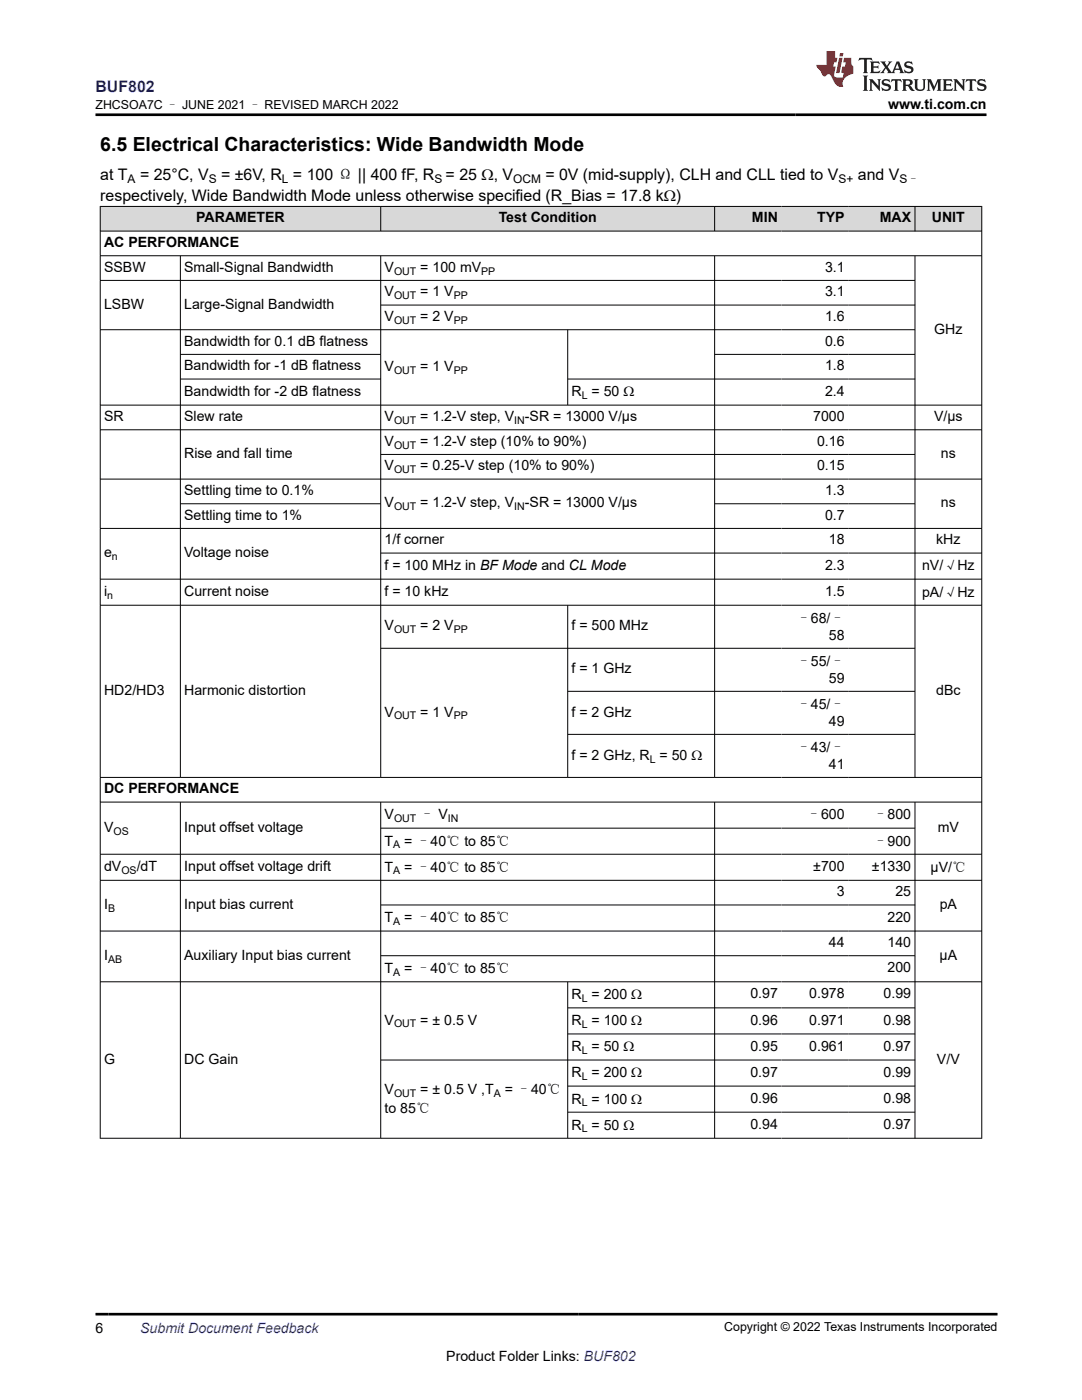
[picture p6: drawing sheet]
<svg xmlns="http://www.w3.org/2000/svg" width="216mm" height="279mm" viewBox="0 0 216 279" stroke-linecap="round" stroke-linejoin="round" font-family="sans-serif">
<defs><g id="words">
<text font-size="3.9" x="20" y="30.1">6.5 Electrical Characteristics: Wide Bandwidth Mode</text>
<text font-size="3.2" fill="#00f" x="19" y="18.3">BUF802</text>
<g font-size="3.2">
<text x="20" y="35.9">at T</text>
<text x="27.9" y="35.9">= 25°C, V</text>
<text x="44.1" y="35.9">= ±6V, R = 100 Ω || 400 fF, R</text>
<text x="88.9" y="35.9">= 25 Ω, V</text>
<text x="108.8" y="35.9">= 0V (mid-supply), CLH and CLL tied to V</text>
<text x="171.2" y="35.9">and V</text>
<text x="20" y="40.1">respectively, Wide Bandwidth Mode unless otherwise specified (R_Bias = 17.8 kΩ)</text>
</g>
<g font-size="2.8">
<text x="177.2" y="21.7">www.ti.com.cn</text>
<text x="39.2" y="44.4">PARAMETER</text>
<text x="99.5" y="44.4">Test Condition</text>
<text x="150" y="44.4">MIN</text>
<text x="163.1" y="44.4">TYP</text>
<text x="175.5" y="44.4">MAX</text>
<text x="185.9" y="44.4">UNIT</text>
<text x="20.8" y="49.3">AC PERFORMANCE</text>
<text x="20.8" y="54.2">SSBW</text>
<text x="36.8" y="54.2">Small-Signal Bandwidth</text>
<text x="76.7" y="54.2">V</text>
<text x="76.7" y="59.2">V</text>
<text x="83.9" y="54.2">= 100 mV</text>
<text x="83.9" y="59.2">= 1 V</text>
<text x="164.6" y="54.2">3.1</text>
<text x="164.6" y="59.2">3.1</text>
<text x="20.8" y="61.6">LSBW</text>
<text x="36.8" y="61.6">Large-Signal Bandwidth</text>
<text x="76.7" y="64.1">V</text>
<text x="83.9" y="64.1">= 2 V</text>
<text x="164.6" y="64.1">1.6</text>
<text x="36.8" y="69">Bandwidth for 0.1 dB flatness</text>
<text x="164.6" y="69">0.6</text>
<text x="186.4" y="66.7">GHz</text>
<text x="36.8" y="73.9">Bandwidth for -1 dB flatness</text>
<text x="76.7" y="74.1">V</text>
<text x="83.9" y="74.1">= 1 V</text>
<text x="164.6" y="73.9">1.8</text>
<text x="36.8" y="79">Bandwidth for -2 dB flatness</text>
<text x="114" y="79.1">R = 50 Ω</text>
<text x="164.6" y="79">2.4</text>
<text x="20.8" y="84">SR</text>
<text x="36.8" y="84">Slew rate</text>
<text x="76.7" y="84">V</text>
<text x="76.7" y="89">V</text>
<text x="83.9" y="84">= 1.2-V step, V</text>
<text x="83.9" y="89">= 1.2-V step (10% to 90%)</text>
<text x="104.7" y="84">-SR = 13000 V/µs</text>
<text x="162.3" y="84">7000</text>
<text x="163" y="89">0.16</text>
<text x="186.4" y="84">V/µs</text>
<text x="36.8" y="91.4">Rise and fall time</text>
<text x="76.7" y="93.9">V</text>
<text x="83.9" y="93.9">= 0.25-V step (10% to 90%)</text>
<text x="163" y="93.9">0.15</text>
<text x="187.7" y="91.4">ns</text>
<text x="36.8" y="98.8">Settling time to 0.1%</text>
<text x="76.7" y="101.3">V</text>
<text x="83.9" y="101.3">= 1.2-V step, V</text>
<text x="104.7" y="101.3">-SR = 13000 V/µs</text>
<text x="164.6" y="98.8">1.3</text>
<text x="187.7" y="101.3">ns</text>
<text x="36.8" y="103.7">Settling time to 1%</text>
<text x="164.6" y="103.7">0.7</text>
<text x="20.8" y="111.3">e</text>
<text x="36.8" y="111.3">Voltage noise</text>
<text x="76.7" y="108.6">1/f corner</text>
<text x="76.7" y="113.7">f = 100 MHz in BF Mode and CL Mode</text>
<text x="164.6" y="113.7">2.3</text>
<text x="165.4" y="108.6">18</text>
<text x="184" y="113.9">nV/√Hz</text>
<text x="186.8" y="108.6">kHz</text>
<text x="20.8" y="118.9">i</text>
<text x="36.8" y="118.9">Current noise</text>
<text x="76.7" y="118.9">f = 10 kHz</text>
<text x="164.6" y="118.9">1.5</text>
<text x="184" y="119.1">pA/√Hz</text>
<text x="76.7" y="125.8">V</text>
<text x="83.9" y="125.8">= 2 V</text>
<text x="114" y="125.8">f = 500 MHz</text>
<text x="159" y="124.3">–68/–</text>
<text x="165.4" y="127.6">58</text>
<text x="114" y="134.4">f = 1 GHz</text>
<text x="159" y="132.9">–55/–</text>
<text x="165.4" y="136.2">59</text>
<text x="20.8" y="138.7">HD2/HD3</text>
<text x="36.8" y="138.7">Harmonic distortion</text>
<text x="76.7" y="143">V</text>
<text x="83.9" y="143">= 1 V</text>
<text x="114" y="143">f = 2 GHz</text>
<text x="159" y="141.4">–45/–</text>
<text x="186.8" y="138.7">dBc</text>
<text x="165.4" y="144.8">49</text>
<text x="114" y="151.7">f = 2 GHz, R = 50 Ω</text>
<text x="159" y="150">–43/–</text>
<text x="165.4" y="153.4">41</text>
<text x="20.8" y="158.3">DC PERFORMANCE</text>
<text x="20.8" y="166">V</text>
<text x="36.8" y="166">Input offset voltage</text>
<text x="76.7" y="163.5">V</text>
<text x="83.9" y="163.5">– V</text>
<text x="161" y="163.5">–600</text>
<text x="174.3" y="163.5">–800</text>
<text x="187.1" y="166">mV</text>
<text x="20.8" y="173.8">dV</text>
<text x="27.3" y="173.8">/dT</text>
<text x="36.8" y="173.8">Input offset voltage drift</text>
<text x="76.7" y="168.8">T</text>
<text x="76.7" y="174">T</text>
<text x="80.7" y="168.8">= –40℃ to 85℃</text>
<text x="80.7" y="174">= –40℃ to 85℃</text>
<text x="162.3" y="173.8">±700</text>
<text x="174" y="173.8">±1330</text>
<text x="174.3" y="168.8">–900</text>
<text x="185.7" y="174">µV/℃</text>
<text x="167" y="178.9">3</text>
<text x="178.7" y="178.9">25</text>
<text x="20.8" y="181.5">I</text>
<text x="36.8" y="181.5">Input bias current</text>
<text x="76.7" y="184.1">T</text>
<text x="80.7" y="184.1">= –40℃ to 85℃</text>
<text x="177.1" y="183.9">220</text>
<text x="187.5" y="181.5">pA</text>
<text x="20.8" y="191.6">I</text>
<text x="36.8" y="191.6">Auxiliary Input bias current</text>
<text x="165.4" y="189">44</text>
<text x="177.1" y="189">140</text>
<text x="187.5" y="191.6">µA</text>
<text x="76.7" y="194.2">T</text>
<text x="80.7" y="194.2">= –40℃ to 85℃</text>
<text x="177.1" y="194.1">200</text>
<text x="114" y="199.4">R = 200 Ω</text>
<text x="149.7" y="199.3">0.97</text>
<text x="161.5" y="199.3">0.978</text>
<text x="176.3" y="199.3">0.99</text>
<text x="76.7" y="204.5">V</text>
<text x="83.9" y="204.5">= ± 0.5 V</text>
<text x="114" y="204.6">R = 100 Ω</text>
<text x="114" y="209.8">R = 50 Ω</text>
<text x="149.7" y="204.5">0.96</text>
<text x="149.7" y="209.7">0.95</text>
<text x="161.5" y="204.5">0.971</text>
<text x="161.5" y="209.7">0.961</text>
<text x="176.3" y="204.5">0.98</text>
<text x="176.3" y="209.7">0.97</text>
<text x="20.8" y="212.3">G</text>
<text x="36.8" y="212.3">DC Gain</text>
<text x="114" y="215">R = 200 Ω</text>
<text x="149.7" y="214.9">0.97</text>
<text x="176.3" y="214.9">0.99</text>
<text x="187" y="212.3">V/V</text>
<text x="76.7" y="218.4">V</text>
<text x="83.9" y="218.4">= ± 0.5 V ,T</text>
<text x="100.7" y="218.4">= –40℃</text>
<text x="114" y="220.2">R = 100 Ω</text>
<text x="149.7" y="220.1">0.96</text>
<text x="176.3" y="220.1">0.98</text>
<text x="76.7" y="222.1">to 85℃</text>
<text x="114" y="225.4">R = 50 Ω</text>
<text x="149.7" y="225.3">0.94</text>
<text x="176.3" y="225.3">0.97</text>
<text x="19" y="266">6</text>
<text x="89" y="271.7">Product Folder Links: BUF802</text>
</g>
<text font-size="2.8" fill="#00f" x="28" y="266">Submit Document Feedback</text>
<g font-size="2.5">
<text x="19" y="21.8">ZHCSOA7C – JUNE 2021 – REVISED MARCH 2022</text>
<text x="144.5" y="265.7">Copyright © 2022 Texas Instruments Incorporated</text>
</g>
<g font-size="2.4">
<text x="25.5" y="36.6">A</text>
<text x="41.7" y="36.6">S</text>
<text x="56.3" y="36.6">L</text>
<text x="86.7" y="36.6">S</text>
<text x="102.4" y="36.6">OCM</text>
<text x="167.3" y="36.6">S+</text>
<text x="179.5" y="36.6">S–</text>
</g>
<g font-size="2.1">
<text x="78.6" y="54.8">OUT</text>
<text x="78.6" y="59.7">OUT</text>
<text x="90.5" y="59.7">PP</text>
<text x="96" y="54.8">PP</text>
<text x="78.6" y="64.6">OUT</text>
<text x="90.5" y="64.6">PP</text>
<text x="78.6" y="74.6">OUT</text>
<text x="90.5" y="74.6">PP</text>
<text x="116.1" y="79.7">L</text>
<text x="78.6" y="84.6">OUT</text>
<text x="78.6" y="89.5">OUT</text>
<text x="102.6" y="84.6">IN</text>
<text x="78.6" y="94.4">OUT</text>
<text x="78.6" y="101.8">OUT</text>
<text x="102.6" y="101.8">IN</text>
<text x="22.3" y="111.8">n</text>
<text x="21.4" y="119.5">n</text>
<text x="78.6" y="126.4">OUT</text>
<text x="90.5" y="126.4">PP</text>
<text x="78.6" y="143.6">OUT</text>
<text x="90.5" y="143.6">PP</text>
<text x="129.7" y="152.3">L</text>
<text x="22.6" y="166.6">OS</text>
<text x="78.6" y="164.1">OUT</text>
<text x="89.4" y="164.1">IN</text>
<text x="78.5" y="169.3">A</text>
<text x="24.2" y="174.4">OS</text>
<text x="78.5" y="174.5">A</text>
<text x="21.6" y="182">B</text>
<text x="78.5" y="184.6">A</text>
<text x="21.6" y="192.2">AB</text>
<text x="78.5" y="194.8">A</text>
<text x="116.1" y="200">L</text>
<text x="78.6" y="205">OUT</text>
<text x="116.1" y="205.2">L</text>
<text x="116.1" y="210.4">L</text>
<text x="116.1" y="215.6">L</text>
<text x="78.6" y="219">OUT</text>
<text x="98.5" y="219">A</text>
<text x="116.1" y="220.8">L</text>
<text x="116.1" y="226">L</text>
</g>
</g></defs>
<g fill="#d8d8d8">
<path d="M20 41.2h175.9v4.9h-175.9z" fill-rule="evenodd"/>
<path d="M20.1 41.3h55.8v4.8h-55.8z" fill-rule="evenodd"/>
<path d="M76 41.3h66.5v4.8h-66.5z" fill-rule="evenodd"/>
<path d="M142.7 41.3h13.2v4.8h-13.2z" fill-rule="evenodd"/>
<path d="M155.9 41.3h13.3v4.8h-13.3z" fill-rule="evenodd"/>
<path d="M169.2 41.3h13.3v4.8h-13.3z" fill-rule="evenodd"/>
<path d="M182.6 41.3h13.2v4.8h-13.2z" fill-rule="evenodd"/>
</g>
<g fill="none" stroke="#000" stroke-width=".2">
<path d="M19.9 41.2h176.1M19.9 46.1h176.1M19.9 51h176.1M19.9 56h162.7M20 41.1v186.1M36 51v104.2M76 41.1v5.1M76 51v104.2M142.6 41.1v5.1M142.6 51v104.2M182.6 41.1v5.1M182.6 51v104.2"/>
<path d="M195.9 41.1v186.1M19.9 65.8h162.7M36 70.7h40M36 75.6h40M76 60.9h106.6M113.3 65.8v15.1M113.3 75.6h69.3M142.6 70.7h40M19.9 80.9h176.1M19.9 85.8h176.1M19.9 95.6h176.1M76 90.7h106.6"/>
<path d="M19.9 105.5h176.1M36 100.5h40M76 110.4h120M142.6 100.5h40M196 115.6h-176.1M19.9 120.8h176.1M76 129.4h106.6M113.3 120.8v34.4M113.3 138h69.3M19.9 155.2h176.1M113.3 146.6h69.3M19.9 160.1h176.1"/>
<path d="M19.9 170.5h176.1M19.9 175.7h176.1M36 160.1v67.1M76 160.1v67.1M76 165.3h106.6M142.6 160.1v67.1M182.6 160.1v67.1M19.9 185.8h176.1M19.9 195.9h176.1M76 180.6h106.6M76 190.7h106.6M113.3 195.9v31.3"/>
<path d="M76 211.6h106.6M113.3 201.1h69.3M113.3 206.3h69.3M113.3 216.8h69.3M19.9 227.2h176.1M113.3 222h69.3"/>
</g>
<path d="M171.5 11.6l-.2 .5 .5-.2h.6v.1v2.2l-.2 .4h1l-.2-.4v-2.2v-.1h.5l.5 .2-.1-.5zM173.6 12.3l.2 .4v1.5l-.2 .4h1.9l.1-.6a1.08 1.08 0 0 1-1.3 .2v-.7h.6l.4 .2v-.7l-.4 .2h-.6v-.5l.2-.2a1 1 0 0 1 1 .3l-.1-.5zM175.7 12.3l.9 1.1-1 1.2h.9l-.2-.2 .5-.8 .4 .8-.2 .2h1.6l-.2-.2 .2-.5h.9l.1 .5-.1 .2h.9l-.2-.3-.8-2h-.5l-.9 2.2-.9-1.1 .9-1.1h-.8l.2 .2-.4 .6-.4-.6 .2-.2zM179 12.7l.4 1h-.7zM180.7 12.4a.65 .65 0 0 0-.2 .7 .65 .65 0 0 0 .6 .5l.6 .1 .1 .3a.79 .79 0 0 1-.7 .4 .79 .79 0 0 1-.7-.5l.1 .7 .2-.1a.93 .93 0 0 0 1.1 .1 .93 .93 0 0 0 .4-1 1.46 1.46 0 0 0-1.2-.6l-.1-.3a1.09 1.09 0 0 1 1.2 .2l-.2-.6-.1 .1-.5-.2zM172.2 15.1l.2 .4v2.2l-.2 .4h1l-.2-.4v-2.2l.2-.4zM173.4 15.8l.2 .4v1.5l-.2 .4h.8l-.3-.4 .1-1.3 1.6 1.8v-2l.2-.4h-.7l.1 .2 .1 1.1-1.2-1.3zM176.2 15.9a.65 .65 0 0 0-.2 .8 .65 .65 0 0 0 .6 .4l.6 .2 .1 .2a.79 .79 0 0 1-.7 .4 .79 .79 0 0 1-.7-.5l.1 .7 .2-.1a.93 .93 0 0 0 1.1 .1 .93 .93 0 0 0 .4-.9 1.46 1.46 0 0 0-1.2-.6l-.1-.4a1.09 1.09 0 0 1 1.2 .2l-.1-.6-.2 .1-.5-.1zM177.9 15.8l-.1 .6a.63 .63 0 0 1 .8-.3v1.6l-.3 .4h1l-.2-.4v-1.6a.66 .66 0 0 1 .8 .3l-.1-.6zM180 15.8l.2 .4v1.5l-.2 .4h1l-.2-.2-.1-.7h.5l.1 .2a.79 .79 0 0 0 1.2 .6l-1-.9a.61 .61 0 0 0 .6-.6 .61 .61 0 0 0-.5-.7zM180.8 16.1h.1a.47 .47 0 0 1 .5 .1 .47 .47 0 0 1 .1 .5l-.1 .1-.7 .1zM182.3 15.8l.2 .2a2.27 2.27 0 0 0 .4 2 1.04 1.04 0 0 0 1.7-.7v-1.3l.2-.2h-.8l.2 .4v1.1a.6 .6 0 0 1-.6 .6 .6 .6 0 0 1-.6-.6v-1.1l.3-.4zM184.9 15.8l.2 .4v1.5l-.2 .4h.8l-.3-.4v-1.4l.9 1.9 .9-1.9v1.4l-.3 .4h1l-.2-.4v-1.5l.2-.4h-.8l-.7 1.5-.6-1.5zM188.1 15.8l.2 .4v1.5l-.2 .4h1.9l.1-.6a1.09 1.09 0 0 1-1.3 .2v-.7h.6l.4 .2v-.6l-.4 .2h-.6v-.6l.2-.1a1.01 1.01 0 0 1 1 .3l-.1-.6zM190.2 15.8l.3 .4v1.5l-.3 .4h.8l-.2-.4v-1.3l1.6 1.8v-2l.2-.4h-.7l.2 .2v1.1l-1.2-1.3zM192.8 15.8l-.1 .6a.63 .63 0 0 1 .8-.3v1.6l-.3 .4h1l-.2-.4v-1.6a.66 .66 0 0 1 .8 .3l-.1-.6zM195.2 15.9a.65 .65 0 0 0-.2 .8 .65 .65 0 0 0 .6 .4l.6 .2 .2 .2a.79 .79 0 0 1-.7 .4 .79 .79 0 0 1-.7-.5l.1 .7 .2-.1a.93 .93 0 0 0 1 .1 .93 .93 0 0 0 .5-.9 1.46 1.46 0 0 0-1.3-.6v-.4a1.09 1.09 0 0 1 1.2 .2l-.2-.6-.2 .1-.5-.1z" fill="#231f20"/>
<path d="M164.9 10.2v2.8h-2l.1 .3 .8 1a.95 .95 0 0 0 1 .9 .59 .59 0 0 1 .5-.4 .59 .59 0 0 1 .5 .4l.4 .7a1.59 1.59 0 0 0 2.1 1.4 1.61 1.61 0 0 1 1-2.3l1-.3-.1-1.5a1.59 1.59 0 0 1-.3-1.7h-1.5l-.2 .9h.6l-.2 .9h-.5l-.2 1v.2l.4 .1-.1 .9h-.7a.73 .73 0 0 1-1-.7l.3-1.5h-.5l.1-.9h.5l.2-.9h-.5v-1.3zM167.4 11.5l-.6 3.1h.7l.6-3.1zM167.6 10.6l-.1 .6h.7l.1-.6z" fill="#ed1c24"/>
<path d="M19 22.9h177.8M19 262.3h180" fill="none" stroke="#000" stroke-width=".53"/>
<use href="#words"/>
</svg>
